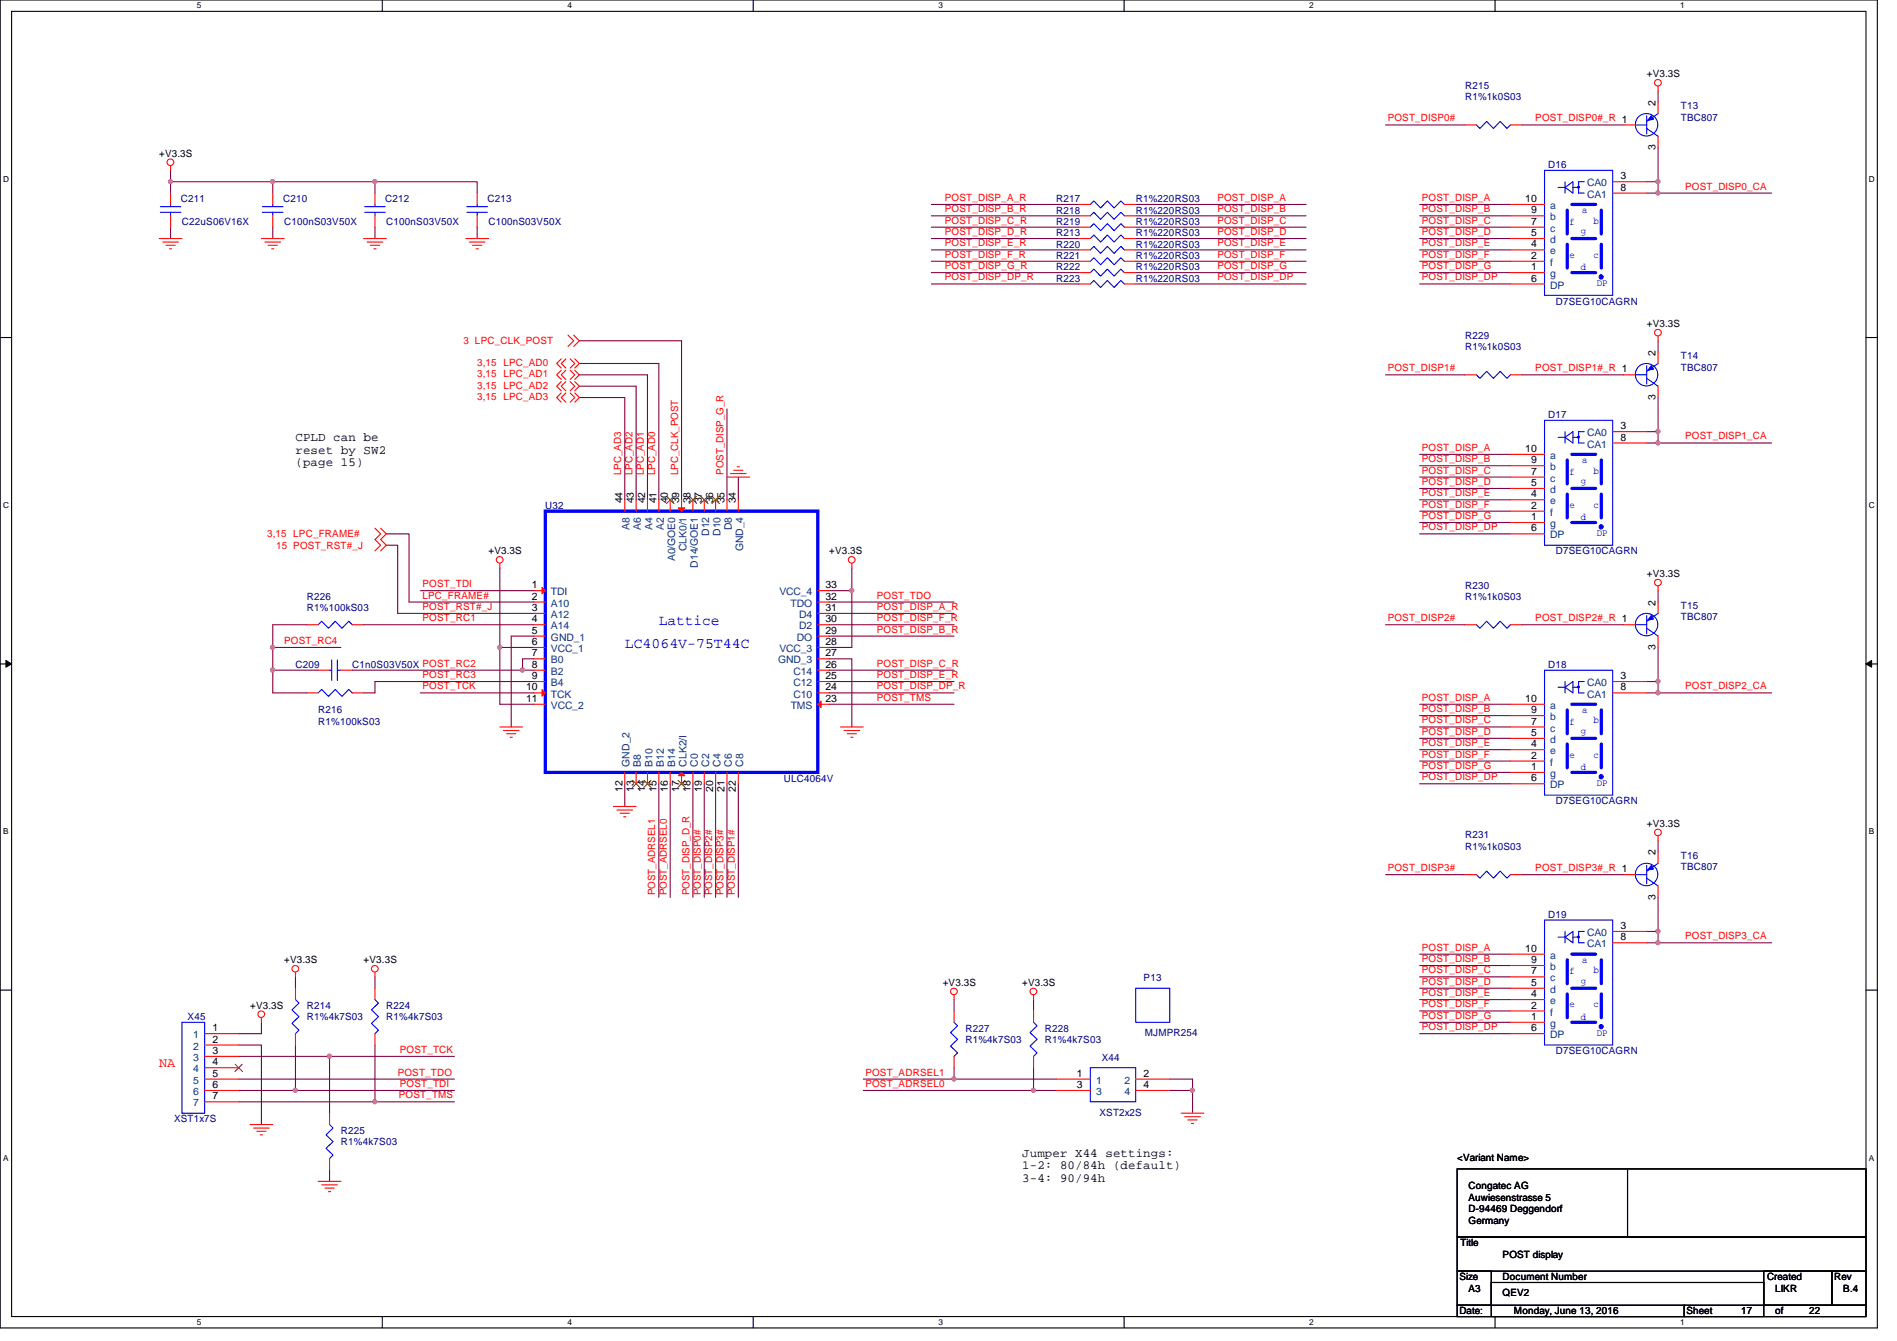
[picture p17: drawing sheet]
<svg xmlns="http://www.w3.org/2000/svg" width="297mm" height="210mm" viewBox="0 0 297 210" stroke-linecap="round" stroke-linejoin="round" font-family="sans-serif">
<defs><g id="words">
<g font-size="2.3" fill="#00f">
<text x="97.8" y="101.4">LC4064V-75T44C</text>
<text x="103.2" y="97.9">Lattice</text>
</g>
<text font-size="2.1" fill="#f00" x="24.9" y="167">NA</text>
<g font-size="1.9">
<text x="46.3" y="69.1">CPLD can be</text>
<text x="46.3" y="71">reset by SW2</text>
<text x="46.3" y="73">(page 15)</text>
<text x="160.1" y="181.1">Jumper X44 settings:</text>
<text x="160.1" y="183">1-2: 80/84h (default)</text>
<text x="160.1" y="185">3-4: 90/94h</text>
</g>
<g font-size="1.6" fill="#000080">
<text x="229.4" y="13.9">R215</text>
<text x="229.4" y="15.7">R1%1k0S03</text>
<text x="263.2" y="17.1">T13</text>
<text x="263.2" y="18.9">TBC807</text>
<text x="242.4" y="26.3">D16</text>
<text x="28.3" y="31.7">C211</text>
<text x="28.5" y="35.2">C22uS06V16X</text>
<text x="44.3" y="31.7">C210</text>
<text x="44.5" y="35.2">C100nS03V50X</text>
<text x="60.3" y="31.7">C212</text>
<text x="60.5" y="35.2">C100nS03V50X</text>
<text x="76.3" y="31.7">C213</text>
<text x="76.5" y="35.2">C100nS03V50X</text>
<text x="165.4" y="31.7">R217</text>
<text x="165.4" y="35.2">R219</text>
<text x="165.4" y="33.4">R218</text>
<text x="177.8" y="31.7">R1%220RS03</text>
<text x="177.8" y="35.2">R1%220RS03</text>
<text x="177.8" y="33.4">R1%220RS03</text>
<text x="165.4" y="40.6">R221</text>
<text x="165.4" y="37">R213</text>
<text x="165.4" y="38.8">R220</text>
<text x="177.8" y="40.6">R1%220RS03</text>
<text x="177.8" y="37">R1%220RS03</text>
<text x="177.8" y="38.8">R1%220RS03</text>
<text x="165.4" y="42.3">R222</text>
<text x="165.4" y="44.1">R223</text>
<text x="177.8" y="42.3">R1%220RS03</text>
<text x="177.8" y="44.1">R1%220RS03</text>
<text x="243.6" y="47.7">D7SEG10CAGRN</text>
<text x="229.4" y="53">R229</text>
<text x="229.4" y="54.8">R1%1k0S03</text>
<text x="263.2" y="56.2">T14</text>
<text x="263.2" y="58">TBC807</text>
<text x="242.4" y="65.4">D17</text>
<text x="85.4" y="79.7">U32</text>
<text x="243.6" y="86.8">D7SEG10CAGRN</text>
<text x="48" y="93.9">R226</text>
<text x="48" y="95.7">R1%100kS03</text>
<text x="229.4" y="92.1">R230</text>
<text x="229.4" y="93.9">R1%1k0S03</text>
<text x="263.2" y="95.3">T15</text>
<text x="263.2" y="97.1">TBC807</text>
<text x="46.3" y="104.6">C209</text>
<text x="55.2" y="104.6">C1n0S03V50X POST_RC2</text>
<text x="242.4" y="104.6">D18</text>
<text x="49.8" y="111.7">R216</text>
<text x="49.8" y="113.5">R1%100kS03</text>
<text x="122.7" y="122.3">ULC4064V</text>
<text x="243.6" y="125.9">D7SEG10CAGRN</text>
<text x="229.4" y="131.2">R231</text>
<text x="229.4" y="133">R1%1k0S03</text>
<text x="263.2" y="134.5">T16</text>
<text x="263.2" y="136.2">TBC807</text>
<text x="242.4" y="143.7">D19</text>
<text x="179.1" y="153.6">P13</text>
<text x="29.4" y="159.7">X45</text>
<text x="48" y="157.9">R214</text>
<text x="48" y="159.7">R1%4k7S03</text>
<text x="60.5" y="157.9">R224</text>
<text x="60.5" y="159.7">R1%4k7S03</text>
<text x="151.2" y="161.5">R227</text>
<text x="163.6" y="161.5">R228</text>
<text x="151.2" y="163.2">R1%4k7S03</text>
<text x="163.6" y="163.2">R1%4k7S03</text>
<text x="172.5" y="166.1">X44</text>
<text x="179.3" y="162.2">MJMPR254</text>
<text x="243.6" y="165">D7SEG10CAGRN</text>
<text x="27.3" y="175.7">XST1x7S</text>
<text x="53.4" y="177.5">R225</text>
<text x="53.4" y="179.2">R1%4k7S03</text>
<text x="172.2" y="174.6">XST2x2S</text>
</g>
<g font-size="1.6">
<text x="257.8" y="12.1">+V3.3S</text>
<text x="259.2" y="16.6" transform="rotate(-90 259.2 16.6)">2</text>
<text x="259.2" y="23.5" transform="rotate(-90 259.2 23.5)">3</text>
<text x="24.9" y="24.6">+V3.3S</text>
<text x="253.7" y="28.1">3</text>
<text x="253.7" y="29.8">8</text>
<text x="238.8" y="31.6">10</text>
<text x="239.7" y="35.2">7</text>
<text x="239.7" y="33.4">9</text>
<text x="239.7" y="40.5">2</text>
<text x="239.7" y="38.7">4</text>
<text x="239.7" y="37">5</text>
<text x="239.7" y="42.3">1</text>
<text x="239.7" y="44.1">6</text>
<text x="257.8" y="51.2">+V3.3S</text>
<text x="259.2" y="55.7" transform="rotate(-90 259.2 55.7)">2</text>
<text x="259.2" y="62.6" transform="rotate(-90 259.2 62.6)">3</text>
<text x="238.8" y="70.7">10</text>
<text x="253.7" y="67.2">3</text>
<text x="253.7" y="69">8</text>
<text x="239.7" y="77.9">4</text>
<text x="239.7" y="76.1">5</text>
<text x="239.7" y="74.3">7</text>
<text x="239.7" y="72.5">9</text>
<text x="97.4" y="78.8" transform="rotate(-90 97.4 78.8)">44</text>
<text x="99.2" y="78.8" transform="rotate(-90 99.2 78.8)">43</text>
<text x="101" y="78.8" transform="rotate(-90 101 78.8)">42</text>
<text x="102.8" y="78.8" transform="rotate(-90 102.8 78.8)">41</text>
<text x="104.6" y="78.8" transform="rotate(-90 104.6 78.8)">40</text>
<text x="106.3" y="78.8" transform="rotate(-90 106.3 78.8)">39</text>
<text x="108.1" y="78.8" transform="rotate(-90 108.1 78.8)">38</text>
<text x="109.9" y="78.8" transform="rotate(-90 109.9 78.8)">37</text>
<text x="111.7" y="78.8" transform="rotate(-90 111.7 78.8)">36</text>
<text x="113.5" y="78.8" transform="rotate(-90 113.5 78.8)">35</text>
<text x="115.2" y="78.8" transform="rotate(-90 115.2 78.8)">34</text>
<text x="239.7" y="81.4">1</text>
<text x="239.7" y="79.6">2</text>
<text x="239.7" y="83.2">6</text>
<text x="76.5" y="86.8">+V3.3S</text>
<text x="129.8" y="86.8">+V3.3S</text>
<text x="83.3" y="93.9">2</text>
<text x="83.3" y="95.6">3</text>
<text x="83.3" y="92.1">1</text>
<text x="129.3" y="92.1">33</text>
<text x="129.3" y="95.6">31</text>
<text x="129.3" y="93.9">32</text>
<text x="257.8" y="90.3">+V3.3S</text>
<text x="259.2" y="94.8" transform="rotate(-90 259.2 94.8)">2</text>
<text x="83.3" y="97.4">4</text>
<text x="83.3" y="99.2">5</text>
<text x="83.3" y="101">6</text>
<text x="129.3" y="99.2">29</text>
<text x="129.3" y="101">28</text>
<text x="129.3" y="97.4">30</text>
<text x="259.2" y="101.7" transform="rotate(-90 259.2 101.7)">3</text>
<text x="83.3" y="104.5">8</text>
<text x="83.3" y="106.3">9</text>
<text x="83.3" y="102.7">7</text>
<text x="129.3" y="106.3">25</text>
<text x="129.3" y="104.5">26</text>
<text x="129.3" y="102.7">27</text>
<text x="253.7" y="106.3">3</text>
<text x="82.4" y="108.1">10</text>
<text x="82.4" y="109.9">11</text>
<text x="129.3" y="109.9">23</text>
<text x="129.3" y="108.1">24</text>
<text x="238.8" y="109.9">10</text>
<text x="239.7" y="113.4">7</text>
<text x="239.7" y="111.6">9</text>
<text x="253.7" y="108.1">8</text>
<text x="239.7" y="118.7">2</text>
<text x="239.7" y="117">4</text>
<text x="239.7" y="115.2">5</text>
<text x="97.4" y="123.9" transform="rotate(-90 97.4 123.9)">12</text>
<text x="99.2" y="123.9" transform="rotate(-90 99.2 123.9)">13</text>
<text x="101" y="123.9" transform="rotate(-90 101 123.9)">14</text>
<text x="102.8" y="123.9" transform="rotate(-90 102.8 123.9)">15</text>
<text x="104.6" y="123.9" transform="rotate(-90 104.6 123.9)">16</text>
<text x="106.3" y="123.9" transform="rotate(-90 106.3 123.9)">17</text>
<text x="108.1" y="123.9" transform="rotate(-90 108.1 123.9)">18</text>
<text x="109.9" y="123.9" transform="rotate(-90 109.9 123.9)">19</text>
<text x="111.7" y="123.9" transform="rotate(-90 111.7 123.9)">20</text>
<text x="113.5" y="123.9" transform="rotate(-90 113.5 123.9)">21</text>
<text x="115.2" y="123.9" transform="rotate(-90 115.2 123.9)">22</text>
<text x="239.7" y="120.5">1</text>
<text x="239.7" y="122.3">6</text>
<text x="257.8" y="129.5">+V3.3S</text>
<text x="259.2" y="133.9" transform="rotate(-90 259.2 133.9)">2</text>
<text x="259.2" y="140.8" transform="rotate(-90 259.2 140.8)">3</text>
<text x="238.8" y="149">10</text>
<text x="253.7" y="145.4">3</text>
<text x="253.7" y="147.2">8</text>
<text x="44.5" y="150.8">+V3.3S</text>
<text x="56.9" y="150.8">+V3.3S</text>
<text x="147.6" y="154.3">+V3.3S</text>
<text x="160.1" y="154.3">+V3.3S</text>
<text x="239.7" y="154.3">5</text>
<text x="239.7" y="152.5">7</text>
<text x="239.7" y="150.7">9</text>
<text x="33.3" y="161.4">1</text>
<text x="39.2" y="157.9">+V3.3S</text>
<text x="239.7" y="159.6">1</text>
<text x="239.7" y="157.9">2</text>
<text x="239.7" y="156.1">4</text>
<text x="239.7" y="161.4">6</text>
<text x="33.3" y="163.2">2</text>
<text x="33.3" y="165">3</text>
<text x="33.3" y="166.8">4</text>
<text x="33.3" y="168.5">5</text>
<text x="33.3" y="170.3">6</text>
<text x="33.3" y="172.1">7</text>
<text x="168.6" y="168.5">1</text>
<text x="168.6" y="170.3">3</text>
<text x="179.1" y="168.5">2</text>
<text x="179.1" y="170.3">4</text>
<text x="228.2" y="181.7">&lt;Variant Name&gt;</text>
<text x="230" y="186.2">Congatec AG</text>
<text x="230" y="188">Auwiesenstrasse 5</text>
<text x="230" y="189.7">D-94469 Deggendorf</text>
<text x="230" y="191.5">Germany</text>
<text x="228.7" y="195.1">Title</text>
<text x="235.3" y="196.8">POST display</text>
<text x="228.5" y="200.4">Size</text>
<text x="230" y="202.2">A3</text>
<text x="235.3" y="200.4">Document Number</text>
<text x="235.3" y="202.9">QEV2</text>
<text x="276.7" y="200.4">Created</text>
<text x="278" y="202.2">LIKR</text>
<text x="287.2" y="200.4">Rev</text>
<text x="288.6" y="202.2">B.4</text>
<text x="228.5" y="205.7">Date:</text>
<text x="237.1" y="205.7">Monday, June 13, 2016</text>
<text x="264.1" y="205.7">Sheet</text>
<text x="272.6" y="205.7">17</text>
<text x="278" y="205.7">of</text>
<text x="283.3" y="205.7">22</text>
</g>
<g font-size="1.6" fill="#f00">
<text x="217.3" y="19">POST_DISP0#</text>
<text x="240.4" y="19">POST_DISP0#_R 1</text>
<text x="263.9" y="29.7">POST_DISP0_CA</text>
<text x="148" y="33.2">POST_DISP_B_R</text>
<text x="148" y="35">POST_DISP_C_R</text>
<text x="148" y="31.5">POST_DISP_A_R</text>
<text x="190.6" y="33.2">POST_DISP_B</text>
<text x="190.6" y="35">POST_DISP_C</text>
<text x="190.6" y="31.5">POST_DISP_A</text>
<text x="222.6" y="33.2">POST_DISP_B</text>
<text x="222.6" y="35">POST_DISP_C</text>
<text x="222.6" y="31.5">POST_DISP_A</text>
<text x="148" y="36.8">POST_DISP_D_R</text>
<text x="148" y="38.6">POST_DISP_E_R</text>
<text x="148" y="40.3">POST_DISP_F_R</text>
<text x="190.6" y="36.8">POST_DISP_D</text>
<text x="190.6" y="38.6">POST_DISP_E</text>
<text x="190.6" y="40.3">POST_DISP_F</text>
<text x="222.6" y="36.8">POST_DISP_D</text>
<text x="222.6" y="38.6">POST_DISP_E</text>
<text x="222.6" y="40.3">POST_DISP_F</text>
<text x="148" y="42.1">POST_DISP_G_R</text>
<text x="148" y="43.9">POST_DISP_DP_R</text>
<text x="190.6" y="42.1">POST_DISP_G</text>
<text x="190.6" y="43.9">POST_DISP_DP</text>
<text x="222.6" y="42.1">POST_DISP_G</text>
<text x="222.6" y="43.9">POST_DISP_DP</text>
<text x="72.6" y="53.9">3 LPC_CLK_POST</text>
<text x="74.7" y="57.3">3,15 LPC_AD0</text>
<text x="74.7" y="59.1">3,15 LPC_AD1</text>
<text x="217.3" y="58.1">POST_DISP1#</text>
<text x="240.4" y="58.1">POST_DISP1#_R 1</text>
<text x="74.7" y="60.8">3,15 LPC_AD2</text>
<text x="74.7" y="62.6">3,15 LPC_AD3</text>
<text x="222.6" y="70.6">POST_DISP_A</text>
<text x="263.9" y="68.8">POST_DISP1_CA</text>
<text x="97.3" y="74.3" transform="rotate(-90 97.3 74.3)">LPC_AD3</text>
<text x="99.1" y="74.3" transform="rotate(-90 99.1 74.3)">LPC_AD2</text>
<text x="100.8" y="74.3" transform="rotate(-90 100.8 74.3)">LPC_AD1</text>
<text x="102.6" y="74.3" transform="rotate(-90 102.6 74.3)">LPC_AD0</text>
<text x="106.2" y="74.3" transform="rotate(-90 106.2 74.3)">LPC_CLK_POST</text>
<text x="113.3" y="74.3" transform="rotate(-90 113.3 74.3)">POST_DISP_G_R</text>
<text x="222.6" y="75.9">POST_DISP_D</text>
<text x="222.6" y="77.7">POST_DISP_E</text>
<text x="222.6" y="72.3">POST_DISP_B</text>
<text x="222.6" y="74.1">POST_DISP_C</text>
<text x="222.6" y="81.2">POST_DISP_G</text>
<text x="222.6" y="79.5">POST_DISP_F</text>
<text x="222.6" y="83">POST_DISP_DP</text>
<text x="41.8" y="84.1">3,15 LPC_FRAME#</text>
<text x="43.3" y="85.9">15 POST_RST#_J</text>
<text x="66.2" y="95.5">POST_RST#_J</text>
<text x="66.2" y="91.9">POST_TDI</text>
<text x="66.2" y="93.7">LPC_FRAME#</text>
<text x="137.3" y="93.7">POST_TDO</text>
<text x="137.3" y="95.5">POST_DISP_A_R</text>
<text x="44.5" y="100.8">POST_RC4</text>
<text x="66.2" y="97.2">POST_RC1</text>
<text x="137.3" y="97.2">POST_DISP_F_R</text>
<text x="137.3" y="99">POST_DISP_B_R</text>
<text x="217.3" y="97.2">POST_DISP2#</text>
<text x="240.4" y="97.2">POST_DISP2#_R 1</text>
<text x="66.2" y="106.1">POST_RC3</text>
<text x="66.2" y="107.9">POST_TCK</text>
<text x="137.3" y="106.1">POST_DISP_E_R</text>
<text x="137.3" y="107.9">POST_DISP_DP_R</text>
<text x="137.3" y="104.4">POST_DISP_C_R</text>
<text x="263.9" y="107.9">POST_DISP2_CA</text>
<text x="137.3" y="109.7">POST_TMS</text>
<text x="222.6" y="111.5">POST_DISP_B</text>
<text x="222.6" y="113.2">POST_DISP_C</text>
<text x="222.6" y="109.7">POST_DISP_A</text>
<text x="222.6" y="115">POST_DISP_D</text>
<text x="222.6" y="116.8">POST_DISP_E</text>
<text x="222.6" y="118.6">POST_DISP_F</text>
<text x="222.6" y="120.4">POST_DISP_G</text>
<text x="222.6" y="122.1">POST_DISP_DP</text>
<text x="217.3" y="136.4">POST_DISP3#</text>
<text x="240.4" y="136.4">POST_DISP3#_R 1</text>
<text x="102.6" y="140.1" transform="rotate(-90 102.6 140.1)">POST_ADRSEL1</text>
<text x="104.4" y="140.1" transform="rotate(-90 104.4 140.1)">POST_ADRSEL0</text>
<text x="107.9" y="140.1" transform="rotate(-90 107.9 140.1)">POST_DISP_D_R</text>
<text x="109.7" y="140.1" transform="rotate(-90 109.7 140.1)">POST_DISP0#</text>
<text x="111.5" y="140.1" transform="rotate(-90 111.5 140.1)">POST_DISP2#</text>
<text x="113.3" y="140.1" transform="rotate(-90 113.3 140.1)">POST_DISP3#</text>
<text x="115.1" y="140.1" transform="rotate(-90 115.1 140.1)">POST_DISP1#</text>
<text x="222.6" y="148.8">POST_DISP_A</text>
<text x="263.9" y="147">POST_DISP3_CA</text>
<text x="222.6" y="154.1">POST_DISP_D</text>
<text x="222.6" y="155.9">POST_DISP_E</text>
<text x="222.6" y="150.6">POST_DISP_B</text>
<text x="222.6" y="152.4">POST_DISP_C</text>
<text x="222.6" y="159.5">POST_DISP_G</text>
<text x="222.6" y="157.7">POST_DISP_F</text>
<text x="222.6" y="161.2">POST_DISP_DP</text>
<text x="62.6" y="164.8">POST_TCK</text>
<text x="62.3" y="168.4">POST_TDO</text>
<text x="62.4" y="171.9">POST_TMS</text>
<text x="62.6" y="170.1">POST_TDI</text>
<text x="135.5" y="168.4">POST_ADRSEL1</text>
<text x="135.5" y="170.1">POST_ADRSEL0</text>
</g>
<g font-size="1.6" fill="#004080">
<text x="248.5" y="29.2">CA0</text>
<text x="242.7" y="34.5">b</text>
<text x="242.7" y="32.7">a</text>
<text x="248.5" y="30.9">CA1</text>
<text x="242.7" y="41.6">f</text>
<text x="242.7" y="39.8">e</text>
<text x="242.7" y="38.1">d</text>
<text x="242.7" y="36.3">c</text>
<text x="242.7" y="43.4">g</text>
<text x="242.7" y="45.2">DP</text>
<text x="242.7" y="71.8">a</text>
<text x="248.5" y="68.3">CA0</text>
<text x="248.5" y="70.1">CA1</text>
<text x="242.7" y="77.2">d</text>
<text x="242.7" y="75.4">c</text>
<text x="242.7" y="73.6">b</text>
<text x="98.6" y="82.9" transform="rotate(-90 98.6 82.9)">A8</text>
<text x="100.4" y="82.9" transform="rotate(-90 100.4 82.9)">A6</text>
<text x="102.1" y="82.9" transform="rotate(-90 102.1 82.9)">A4</text>
<text x="103.9" y="82.9" transform="rotate(-90 103.9 82.9)">A2</text>
<text x="111" y="83.9" transform="rotate(-90 111 83.9)">D12</text>
<text x="112.8" y="83.9" transform="rotate(-90 112.8 83.9)">D10</text>
<text x="114.6" y="83" transform="rotate(-90 114.6 83)">D8</text>
<text x="242.7" y="82.5">g</text>
<text x="242.7" y="80.7">f</text>
<text x="242.7" y="79">e</text>
<text x="105.7" y="87.9" transform="rotate(-90 105.7 87.9)">A0/GOE0</text>
<text x="107.5" y="86.3" transform="rotate(-90 107.5 86.3)">CLK0/1</text>
<text x="109.3" y="88.9" transform="rotate(-90 109.3 88.9)">D14/GOE1</text>
<text x="116.4" y="86.3" transform="rotate(-90 116.4 86.3)">GND_4</text>
<text x="242.7" y="84.3">DP</text>
<text x="86.3" y="95">A10</text>
<text x="86.3" y="93.2">TDI</text>
<text x="122" y="93.2">VCC_4</text>
<text x="123.8" y="95">TDO</text>
<text x="86.3" y="98.5">A14</text>
<text x="86.3" y="96.7">A12</text>
<text x="86.3" y="100.3">GND_1</text>
<text x="124.8" y="100.3">DO</text>
<text x="125.1" y="98.5">D2</text>
<text x="125.1" y="96.7">D4</text>
<text x="86.3" y="105.6">B2</text>
<text x="86.3" y="107.4">B4</text>
<text x="86.3" y="102.1">VCC_1</text>
<text x="86.3" y="103.8">B0</text>
<text x="121.8" y="103.8">GND_3</text>
<text x="122" y="102.1">VCC_3</text>
<text x="124.2" y="107.4">C12</text>
<text x="124.2" y="105.6">C14</text>
<text x="248.5" y="107.4">CA0</text>
<text x="86.3" y="109.2">TCK</text>
<text x="86.3" y="111">VCC_2</text>
<text x="123.8" y="111">TMS</text>
<text x="124.2" y="109.2">C10</text>
<text x="242.7" y="112.7">b</text>
<text x="242.7" y="111">a</text>
<text x="248.5" y="109.2">CA1</text>
<text x="242.7" y="119.8">f</text>
<text x="242.7" y="118.1">e</text>
<text x="242.7" y="116.3">d</text>
<text x="242.7" y="114.5">c</text>
<text x="98.6" y="120" transform="rotate(-90 98.6 120)">GND_2</text>
<text x="100.4" y="120" transform="rotate(-90 100.4 120)">B8</text>
<text x="102.1" y="120" transform="rotate(-90 102.1 120)">B10</text>
<text x="103.9" y="120" transform="rotate(-90 103.9 120)">B12</text>
<text x="105.7" y="120" transform="rotate(-90 105.7 120)">B14</text>
<text x="107.5" y="120" transform="rotate(-90 107.5 120)">CLK2/I</text>
<text x="109.3" y="120" transform="rotate(-90 109.3 120)">C0</text>
<text x="111" y="120" transform="rotate(-90 111 120)">C2</text>
<text x="112.8" y="120" transform="rotate(-90 112.8 120)">C4</text>
<text x="114.6" y="120" transform="rotate(-90 114.6 120)">C6</text>
<text x="116.4" y="120" transform="rotate(-90 116.4 120)">C8</text>
<text x="242.7" y="121.6">g</text>
<text x="242.7" y="123.4">DP</text>
<text x="248.5" y="146.5">CA0</text>
<text x="248.5" y="148.3">CA1</text>
<text x="242.7" y="155.4">d</text>
<text x="242.7" y="153.6">c</text>
<text x="242.7" y="151.8">b</text>
<text x="242.7" y="150.1">a</text>
<text x="242.7" y="160.7">g</text>
<text x="242.7" y="159">f</text>
<text x="242.7" y="157.2">e</text>
<text x="30.3" y="162.5">1</text>
<text x="30.3" y="164.3">2</text>
<text x="30.3" y="166.1">3</text>
<text x="30.3" y="167.9">4</text>
<text x="242.7" y="162.5">DP</text>
<text x="30.3" y="169.6">5</text>
<text x="30.3" y="171.4">6</text>
<text x="30.3" y="173.2">7</text>
<text x="171.6" y="169.6">1</text>
<text x="171.6" y="171.4">3</text>
<text x="176.1" y="169.6">2</text>
<text x="176.1" y="171.4">4</text>
</g>
<g font-size="1.6" fill="#00f">
<text x="245.7" y="35.2">f</text>
<text x="247.7" y="33.4">a</text>
<text x="249.5" y="35">b</text>
<text x="245.7" y="40.3">e</text>
<text x="247.5" y="36.6">g</text>
<text x="249.5" y="40.3">c</text>
<text x="247.5" y="42.3">d</text>
<text x="250" y="44.8">DP</text>
<text x="245.7" y="74.3">f</text>
<text x="247.5" y="75.7">g</text>
<text x="247.7" y="72.5">a</text>
<text x="249.5" y="74.1">b</text>
<text x="245.7" y="79.5">e</text>
<text x="247.5" y="81.4">d</text>
<text x="249.5" y="79.5">c</text>
<text x="250" y="83.9">DP</text>
<text x="245.7" y="113.4">f</text>
<text x="247.7" y="111.6">a</text>
<text x="249.5" y="113.2">b</text>
<text x="245.7" y="118.6">e</text>
<text x="247.5" y="114.9">g</text>
<text x="249.5" y="118.6">c</text>
<text x="247.5" y="120.5">d</text>
<text x="250" y="123">DP</text>
<text x="245.7" y="152.5">f</text>
<text x="247.5" y="154">g</text>
<text x="247.7" y="150.7">a</text>
<text x="249.5" y="152.4">b</text>
<text x="245.7" y="157.7">e</text>
<text x="247.5" y="159.6">d</text>
<text x="249.5" y="157.7">c</text>
<text x="250" y="162.1">DP</text>
</g>
<g font-size="1.3">
<text x="30.8" y="1.3">5</text>
<text x="88.9" y="1.3">4</text>
<text x="146.9" y="1.3">3</text>
<text x="205" y="1.3">2</text>
<text x="263.1" y="1.3">1</text>
<text x=".5" y="28.4">D</text>
<text x="292.6" y="28.4">D</text>
<text x=".5" y="79.5">C</text>
<text x="292.6" y="79.5">C</text>
<text x=".5" y="130.6">B</text>
<text x="292.6" y="130.6">B</text>
<text x=".5" y="181.7">A</text>
<text x="292.6" y="181.7">A</text>
<text x="30.8" y="207.4">5</text>
<text x="88.9" y="207.4">4</text>
<text x="146.9" y="207.4">3</text>
<text x="205" y="207.4">2</text>
<text x="263.1" y="207.4">1</text>
</g>
</g></defs>
<path d="M0 0h294v207.9h-294zM1.8 1.8h290.4v204.3h-290.4z" fill="none" stroke="#000" stroke-width=".17"/>
<g fill="#fff">
<path d="M30.8 .2h.7v1.4h-.7z"/>
<path d="M30.8 206.2h.7v1.4h-.7z"/>
</g>
<path d="M59.9 0v1.8M59.9 206.1v1.8" fill="none" stroke="#000" stroke-width=".17"/>
<g fill="#fff">
<path d="M88.9 .2h.6v1.4h-.6z"/>
<path d="M88.9 206.2h.6v1.4h-.6z"/>
</g>
<path d="M117.9 0v1.8M117.9 206.1v1.8" fill="none" stroke="#000" stroke-width=".17"/>
<g fill="#fff">
<path d="M146.9 .2h.7v1.4h-.7z"/>
<path d="M146.9 206.2h.7v1.4h-.7z"/>
</g>
<path d="M176 0v1.8M176 206.1v1.8" fill="none" stroke="#000" stroke-width=".17"/>
<g fill="#fff">
<path d="M205 .2h.7v1.4h-.7z"/>
<path d="M205 206.2h.7v1.4h-.7z"/>
</g>
<path d="M234.1 0v1.8M234.1 206.1v1.8" fill="none" stroke="#000" stroke-width=".17"/>
<g fill="#fff">
<path d="M263.1 .2h.7v1.4h-.7z"/>
<path d="M263.1 206.2h.7v1.4h-.7z"/>
<path d="M.5 27.3h.9v1.4h-.9z"/>
<path d="M292.6 27.3h.9v1.4h-.9z"/>
<path d="M.5 78.4h.9v1.4h-.9z"/>
<path d="M292.6 78.4h.9v1.4h-.9z"/>
</g>
<path d="M0 52.8h1.8M292.2 52.8h1.8" fill="none" stroke="#000" stroke-width=".17"/>
<g fill="#fff">
<path d="M.5 129.5h.8v1.4h-.8z"/>
<path d="M292.6 129.5h.9v1.4h-.9z"/>
</g>
<path d="M0 103.9h1.8M292.2 103.9h1.8" fill="none" stroke="#000" stroke-width=".17"/>
<path d="M.9 103.4l.9 .5-.9 .5zM292.2 103.9l.9-.5v1z" fill="#000"/>
<path d="M.9 103.4l.9 .5-.9 .5zM292.2 103.9l.9-.5v1z" fill="none" stroke="#000" stroke-width=".16"/>
<g fill="#fff">
<path d="M.5 180.5h.8v1.4h-.8z"/>
<path d="M292.6 180.5h.9v1.4h-.9z"/>
</g>
<path d="M0 155h1.8M292.2 155h1.8" fill="none" stroke="#000" stroke-width=".17"/>
<path d="M26.7 28.4h16M26.7 26.7v1.7M26.7 28.4v1.8" fill="none" stroke="#800040" stroke-width=".17"/>
<circle cx="42.7" cy="28.4" r=".32" fill="#f0f"/>
<circle cx="42.7" cy="28.4" r=".32" fill="none" stroke="#f0f" stroke-width=".17"/>
<circle cx="26.7" cy="28.4" r=".32" fill="#f0f"/>
<circle cx="26.7" cy="28.4" r=".32" fill="none" stroke="#f0f" stroke-width=".17"/>
<path d="M26.7 35.6v1.7M42.7 30.2v-1.8h16v1.8M42.7 35.6v1.7M58.7 35.6v1.7M78.3 101.3v8.9M37.4 163.6h3.5v12.4M40.9 160v1.8h-3.5" fill="none" stroke="#800040" stroke-width=".17"/>
<circle cx="78.2" cy="101.3" r=".32" fill="#f0f"/>
<circle cx="78.2" cy="101.3" r=".32" fill="none" stroke="#f0f" stroke-width=".17"/>
<path d="M115.6 74.7v3.5M78.3 88.9v12.4h5.3M83.6 99.6h-3.6v14.2M133.4 92.5v8.8M78.3 110.2h5.3M129.8 103.1h3.6v10.7M97.8 122.7v3.5M46.3 152.9v1.8M58.7 152.9v1.8M51.6 183.1v1.8" fill="none" stroke="#800040" stroke-width=".17"/>
<circle cx="133.4" cy="92.4" r=".32" fill="#f0f"/>
<circle cx="133.4" cy="92.4" r=".32" fill="none" stroke="#f0f" stroke-width=".17"/>
<path d="M58.7 28.4h16v1.8M74.7 35.6v1.7M133.4 88.9v3.6h-3.6M129.8 101.3h3.6" fill="none" stroke="#800040" stroke-width=".17"/>
<circle cx="58.7" cy="28.4" r=".32" fill="#f0f"/>
<circle cx="58.7" cy="28.4" r=".32" fill="none" stroke="#f0f" stroke-width=".17"/>
<path d="M149.4 156.5v1.7M161.8 156.5v1.7M183.2 170.7h3.5v3.5M183.2 168.9h3.5" fill="none" stroke="#800040" stroke-width=".17"/>
<circle cx="186.7" cy="170.7" r=".32" fill="#f0f"/>
<circle cx="186.7" cy="170.7" r=".32" fill="none" stroke="#f0f" stroke-width=".17"/>
<path d="M259.6 30.2h17.8" fill="none" stroke="#800040" stroke-width=".17"/>
<circle cx="259.6" cy="30.2" r=".32" fill="#f0f"/>
<circle cx="259.6" cy="30.2" r=".32" fill="none" stroke="#f0f" stroke-width=".17"/>
<path d="M259.6 28.4v1.8" fill="none" stroke="#800040" stroke-width=".17"/>
<circle cx="259.6" cy="28.4" r=".32" fill="#f0f"/>
<circle cx="259.6" cy="28.4" r=".32" fill="none" stroke="#f0f" stroke-width=".17"/>
<g fill="none" stroke="#800040" stroke-width=".17">
<path d="M217 19.6h12.4M238.3 19.6h16M259.6 14.2v1.8M145.8 37.3h23.1M145.8 39.1h23.1M145.8 33.8h23.1M145.8 35.6h23.1M145.8 32h23.1M177.8 37.3h26.7M177.8 39.1h26.7M177.8 33.8h26.7M177.8 35.6h26.7"/>
<path d="M177.8 32h26.7M222.3 37.3h14.2M222.3 39.1h14.2M222.3 33.8h14.2M222.3 35.6h14.2M222.3 32h14.2M257.8 30.2h1.8M259.6 23.1v5.3h-1.8M145.8 42.7h23.1M145.8 40.9h23.1M145.8 44.4h23.1M177.8 42.7h26.7"/>
<path d="M177.8 40.9h26.7M177.8 44.4h26.7M222.3 42.7h14.2M222.3 40.9h14.2M222.3 44.4h14.2M259.6 69.3h17.8M129.8 97.8h19.6M129.8 94.2h19.6M129.8 99.6h19.6M129.8 96h19.6M129.8 110.2h19.6M129.8 106.7h19.6"/>
<path d="M129.8 108.5h19.6M129.8 104.9h19.6M186.7 168.9v1.8"/>
</g>
<circle cx="259.6" cy="69.3" r=".32" fill="#f0f"/>
<circle cx="259.6" cy="69.3" r=".32" fill="none" stroke="#f0f" stroke-width=".17"/>
<path d="M259.6 67.6v1.7" fill="none" stroke="#800040" stroke-width=".17"/>
<circle cx="259.6" cy="67.5" r=".32" fill="#f0f"/>
<circle cx="259.6" cy="67.5" r=".32" fill="none" stroke="#f0f" stroke-width=".17"/>
<g fill="none" stroke="#800040" stroke-width=".17">
<path d="M217 58.7h12.4M238.3 58.7h16M259.6 53.3v1.8M222.3 76.5h14.2M222.3 78.2h14.2M222.3 72.9h14.2M222.3 74.7h14.2M222.3 71.1h14.2M257.8 69.3h1.8M259.6 62.2v5.4h-1.8M222.3 81.8h14.2M222.3 80h14.2"/>
<path d="M222.3 83.6h14.2M259.6 108.5h17.8"/>
</g>
<circle cx="259.6" cy="108.4" r=".32" fill="#f0f"/>
<circle cx="259.6" cy="108.4" r=".32" fill="none" stroke="#f0f" stroke-width=".17"/>
<path d="M259.6 106.7v1.8" fill="none" stroke="#800040" stroke-width=".17"/>
<circle cx="259.6" cy="106.7" r=".32" fill="#f0f"/>
<circle cx="259.6" cy="106.7" r=".32" fill="none" stroke="#f0f" stroke-width=".17"/>
<g fill="none" stroke="#800040" stroke-width=".17">
<path d="M217 97.8h12.4M238.3 97.8h16M259.6 92.5v1.7M222.3 115.6h14.2M222.3 117.3h14.2M222.3 119.1h14.2M222.3 112h14.2M222.3 113.8h14.2M222.3 110.2h14.2M257.8 108.5h1.8M259.6 101.3v5.4h-1.8M222.3 120.9h14.2"/>
<path d="M222.3 122.7h14.2M259.6 147.6h17.8"/>
</g>
<circle cx="259.6" cy="147.5" r=".32" fill="#f0f"/>
<circle cx="259.6" cy="147.5" r=".32" fill="none" stroke="#f0f" stroke-width=".17"/>
<path d="M259.6 145.8v1.8" fill="none" stroke="#800040" stroke-width=".17"/>
<circle cx="259.6" cy="145.8" r=".32" fill="#f0f"/>
<circle cx="259.6" cy="145.8" r=".32" fill="none" stroke="#f0f" stroke-width=".17"/>
<g fill="none" stroke="#800040" stroke-width=".17">
<path d="M217 136.9h12.4M238.3 136.9h16M259.6 131.6v1.7M222.3 154.7h14.2M222.3 156.5h14.2M222.3 158.2h14.2M222.3 151.1h14.2M222.3 152.9h14.2M222.3 149.4h14.2M257.8 147.6h1.8M259.6 140.5v5.3h-1.8M161.8 170.7h3.6"/>
<path d="M222.3 160h14.2M222.3 161.8h14.2"/>
</g>
<circle cx="161.8" cy="170.7" r=".32" fill="#f0f"/>
<circle cx="161.8" cy="170.7" r=".32" fill="none" stroke="#f0f" stroke-width=".17"/>
<path d="M149.4 168.9h16" fill="none" stroke="#800040" stroke-width=".17"/>
<circle cx="149.4" cy="168.9" r=".32" fill="#f0f"/>
<circle cx="149.4" cy="168.9" r=".32" fill="none" stroke="#f0f" stroke-width=".17"/>
<g fill="none" stroke="#800040" stroke-width=".17">
<path d="M101.4 58.7v19.5M103.2 56.9v21.3M106.7 53.3v24.9M97.8 62.2v16M99.6 60.5v17.7M113.8 64v14.2M48 97.8h-5.3v3.5M56.9 97.8h26.7M62.3 96h21.3M42.7 108.5h5.3M58.7 106.7h24.9M81.8 104.9h1.8"/>
<path d="M103.2 122.7v17.8M104.9 122.7v17.8M108.5 122.7v17.8M110.3 122.7v17.8M112.1 122.7v17.8M113.8 122.7v17.8M115.6 122.7v17.8M149.4 167.1v1.8h-14.2M161.8 167.1v3.6h-26.6"/>
</g>
<circle cx="81.8" cy="104.9" r=".32" fill="#f0f"/>
<circle cx="81.8" cy="104.9" r=".32" fill="none" stroke="#f0f" stroke-width=".17"/>
<path d="M49.8 104.9h-7.1v3.6M83.6 103.1h-1.8v1.8" fill="none" stroke="#800040" stroke-width=".17"/>
<circle cx="42.7" cy="104.9" r=".32" fill="#f0f"/>
<circle cx="42.7" cy="104.9" r=".32" fill="none" stroke="#f0f" stroke-width=".17"/>
<path d="M42.7 101.3v3.6M65.8 108.5h17.8" fill="none" stroke="#800040" stroke-width=".17"/>
<circle cx="42.7" cy="101.3" r=".32" fill="#f0f"/>
<circle cx="42.7" cy="101.3" r=".32" fill="none" stroke="#f0f" stroke-width=".17"/>
<path d="M64 94.2h19.6M65.8 92.5h17.8M42.7 101.3h10.7M58.7 106.7v1.8h-1.8M46.3 163.6v7.1" fill="none" stroke="#800040" stroke-width=".17"/>
<circle cx="46.2" cy="170.7" r=".32" fill="#f0f"/>
<circle cx="46.2" cy="170.7" r=".32" fill="none" stroke="#f0f" stroke-width=".17"/>
<path d="M37.4 168.9h33.8M46.3 170.7h24.9M51.6 165.4h19.6" fill="none" stroke="#800040" stroke-width=".17"/>
<circle cx="51.6" cy="165.3" r=".32" fill="#f0f"/>
<circle cx="51.6" cy="165.3" r=".32" fill="none" stroke="#f0f" stroke-width=".17"/>
<path d="M51.6 165.4v8.8M58.7 172.5h12.5" fill="none" stroke="#800040" stroke-width=".17"/>
<circle cx="58.7" cy="172.4" r=".32" fill="#f0f"/>
<circle cx="58.7" cy="172.4" r=".32" fill="none" stroke="#f0f" stroke-width=".17"/>
<path d="M90.7 58.7h10.7M90.7 56.9h12.5M90.7 53.3h16M90.7 62.2h7.1M90.7 60.5h8.9M60.5 85.3h1.8v10.7M60.5 83.6h3.5v10.6M55.2 104.9h26.6M37.4 165.4h14.2M37.4 170.7h8.9M58.7 163.6v8.9h-21.3" fill="none" stroke="#800040" stroke-width=".17"/>
<g fill="none" stroke="#f00" stroke-width=".17">
<path d="M259.6 13.5v.7M24.9 37.3h3.6M25.5 37.9h2.4M26 38.4h1.4M26.5 38.9h.4M26.7 26v.7M40.9 37.3h3.6M41.5 37.9h2.4M42 38.4h1.4M42.5 38.9h.4M56.9 37.3h3.6M57.5 37.9h2.4"/>
<path d="M58 38.4h1.4M58.5 38.9h.4M72.9 37.3h3.6M73.5 37.9h2.4M74 38.4h1.4M74.5 38.9h.4M168.9 37.3h1.8M176.1 37.3h1.7M87.9 56.2l-.7 .7 .7 .7M87.9 59.7l-.7 .8 .7 .7M87.9 58l-.7 .7 .7 .7M88.6 56.2l-.7 .7 .7 .7"/>
<path d="M88.6 59.7l-.7 .8 .7 .7M88.6 58l-.7 .7 .7 .7M88.9 52.5l.9 .8-.9 .9M89.3 56.2l.7 .7-.7 .7M89.3 59.7l.7 .8-.7 .7M89.3 58l.7 .7-.7 .7M89.8 52.5l.9 .8-.9 .9M90 56.2l.7 .7-.7 .7M90 59.7l.7 .8-.7 .7M90 58l.7 .7-.7 .7M168.9 40.9h1.8M176.1 40.9h1.7"/>
<path d="M259.6 52.6v.7M87.9 61.5l-.7 .7 .7 .7M88.6 61.5l-.7 .7 .7 .7M89.3 61.5l.7 .7-.7 .7M90 61.5l.7 .7-.7 .7M113.8 74.7h3.6M114.4 74.1h2.4M114.9 73.6h1.4M115.4 73.1h.4M48 97.8h1.8M55.2 97.8h1.7M58.7 82.7l.9 .9-.9 .9 .9 .8-.9 .9"/>
<path d="M59.6 82.7l.9 .9-.9 .9 .9 .8-.9 .9M78.3 88.2v.7M133.4 88.2v.7M259.6 91.7v.8M78.3 113.8h3.5M78.8 114.3h2.5M79.3 114.9h1.5M79.9 115.4h.3M131.6 113.8h3.6M132.2 114.3h2.4M132.7 114.9h1.4M133.2 115.4h.4"/>
<path d="M96.1 126.2h3.5M96.6 126.8h2.5M97.1 127.3h1.4M97.7 127.8h.3M259.6 130.9v.7M40.9 159.3v.7M46.3 152.2v.7M58.7 152.2v.7M149.4 155.7v.8M161.8 155.7v.8M39.2 176h3.5M39.7 176.6h2.5"/>
<path d="M40.2 177.1h1.5M40.8 177.6h.3M185 174.2h3.5M185.5 174.8h2.5M186 175.3h1.4M186.6 175.9h.3M49.8 184.9h3.6M50.4 185.5h2.4M50.9 186h1.4M51.4 186.5h.4"/>
<circle cx="259.6" cy="12.9" r=".52"/>
<circle cx="26.7" cy="25.4" r=".52"/>
<circle cx="259.6" cy="52.1" r=".52"/>
<circle cx="78.3" cy="87.6" r=".52"/>
<circle cx="133.4" cy="87.6" r=".52"/>
<circle cx="259.6" cy="91.2" r=".52"/>
<circle cx="259.6" cy="130.3" r=".52"/>
<circle cx="40.9" cy="158.7" r=".52"/>
<circle cx="46.3" cy="151.6" r=".52"/>
<circle cx="58.7" cy="151.6" r=".52"/>
<circle cx="149.4" cy="155.2" r=".52"/>
<circle cx="161.8" cy="155.2" r=".52"/>
</g>
<path d="M228.2 183h64v10.6h-64zM228.2 193.6h64v5.4h-64zM228.2 199h5.3v5.3h-5.3zM254.8 183v10.6M276.2 199h10.6v5.3h-10.6zM286.8 199h5.4v5.3h-5.4zM228.2 204.3h35.5v1.8h-35.5zM233.5 200.7h42.7v5.4h-42.7zM263.7 204.3h28.5v1.8h-28.5z" fill="none" stroke="#000" stroke-width=".17"/>
<path d="M170.7 37.3l.6-.5 1 1.1 1.1-1.1 1.1 1.1 1-1.1 .6 .5M170.7 40.9l.6-.6 1 1.1 1.1-1.1 1.1 1.1 1-1.1 .6 .6M256.1 58.7h1.7M257.8 59.2l1.8 1.3M257.8 57.2v2.9M259.6 56.9l-1.8 1.2M49.8 97.8l.6-.6 1 1.1 1.1-1.1 1 1.1 1.1-1.1 .6 .6" fill="none" stroke="#00f" stroke-width=".17"/>
<path d="M258.6 57.2l.3 .6-.9 .2z" fill="#00f"/>
<g fill="none" stroke="#00f" stroke-width=".17">
<path d="M258.6 57.2l.3 .6-.9 .2zM170.7 167.1h7.1v5.4h-7.1z"/>
<circle cx="257.8" cy="58.6" r="1.76"/>
</g>
<path d="M254.3 58.7h1.8M259.6 55.1v1.8M259.6 60.5v1.7M165.4 168.9h5.3M165.4 170.7h5.3M177.8 168.9h5.4M177.8 170.7h5.4" fill="none" stroke="#f00" stroke-width=".17"/>
<path d="M246.1 110.2h3.7" fill="none" stroke="#00f" stroke-width=".51"/>
<circle cx="250.7" cy="121.6" r=".33" fill="#00f"/>
<g fill="none" stroke="#00f" stroke-width=".17">
<path d="M244 107.6h1.1M245.1 107.6l1.2-.9v1.8zM245.1 106.7v1.8M246.3 107.6h.9M248.1 106.7h-.9v1.8h.9"/>
<circle cx="250.7" cy="121.6" r=".33"/>
</g>
<path d="M245.4 111.1v3.8M245.4 116.5v3.7M246.1 115.6h3.7M250.7 111.1v3.8M250.7 116.5v3.7M246.1 120.9h3.7" fill="none" stroke="#00f" stroke-width=".51"/>
<path d="M247 107.4h.3v.2h-.3z" fill-rule="evenodd" fill="#00f"/>
<path d="M170.7 42.7l.6-.6 1 1.1 1.1-1.1 1.1 1.1 1-1.1 .6 .6M241.8 104.9h10.7v19.6h-10.7zM247 107.4h.3v.2h-.3zM161.8 160l.6 .6-1.1 1 1.1 1.1-1.1 1 1.1 1.1-.6 .6" fill="none" stroke="#00f" stroke-width=".17"/>
<g fill="none" stroke="#f00" stroke-width=".17">
<path d="M168.9 42.7h1.8M176.1 42.7h1.7M236.5 119.1h5.3M236.5 117.3h5.3M236.5 115.6h5.3M236.5 113.8h5.3M236.5 112h5.3M236.5 110.2h5.3M252.5 106.7h5.3M252.5 108.5h5.3M236.5 120.9h5.3M236.5 122.7h5.3"/>
<path d="M161.8 158.2v1.8M161.8 165.4v1.7"/>
</g>
<path d="M246.1 149.4h3.7" fill="none" stroke="#00f" stroke-width=".51"/>
<circle cx="250.7" cy="160.7" r=".33" fill="#00f"/>
<g fill="none" stroke="#00f" stroke-width=".17">
<path d="M244 146.7h1.1M245.1 146.7l1.2-.9v1.8zM245.1 145.8v1.8M246.3 146.7h.9M248.1 145.8h-.9v1.8h.9"/>
<circle cx="250.7" cy="160.7" r=".33"/>
</g>
<path d="M245.4 150.2v3.8M245.4 155.6v3.7M246.1 154.7h3.7M250.7 150.2v3.8M250.7 155.6v3.7M246.1 160h3.7" fill="none" stroke="#00f" stroke-width=".51"/>
<path d="M247 146.5h.3v.3h-.3z" fill-rule="evenodd" fill="#00f"/>
<g fill="none" stroke="#00f" stroke-width=".17">
<path d="M231.2 19.6l.5 .5 1.1-1.1 1 1.1 1.1-1.1 1.1 1.1 .5-.5M57.1 33.2h3.2M57.1 32.3h3.2M58.7 32v.3M58.7 33.2v.6M73.1 33.2h3.2M73.1 32.3h3.2M74.7 32v.3M74.7 33.2v.6M170.7 32l.6-.5 1 1.1 1.1-1.1 1.1 1.1 1-1.1 .6 .5M170.7 35.6l.6-.6 1 1.1 1.1-1.1 1.1 1.1 1-1.1 .6 .6M170.7 44.4l.6-.5 1 1.1 1.1-1.1 1.1 1.1 1-1.1 .6 .5"/>
<path d="M231.2 58.7l.5 .5 1.1-1.1 1 1.1 1.1-1.1 1.1 1.1 .5-.5M241.8 144h10.7v19.6h-10.7zM247 146.5h.3v.3h-.3z"/>
</g>
<g fill="none" stroke="#f00" stroke-width=".17">
<path d="M229.4 19.6h1.8M236.5 19.6h1.8M58.7 30.2v1.8M58.7 33.8v1.8M74.7 30.2v1.8M74.7 33.8v1.8M168.9 32h1.8M168.9 35.6h1.8M176.1 32h1.7M176.1 35.6h1.7M168.9 44.4h1.8M176.1 44.4h1.7"/>
<path d="M229.4 58.7h1.8M236.5 58.7h1.8M236.5 158.2h5.3M236.5 156.5h5.3M236.5 154.7h5.3M236.5 152.9h5.3M236.5 151.1h5.3M236.5 149.4h5.3M252.5 145.8h5.3M252.5 147.6h5.3M236.5 160h5.3M236.5 161.8h5.3"/>
</g>
<path d="M246.1 32h3.7" fill="none" stroke="#00f" stroke-width=".51"/>
<circle cx="250.7" cy="43.3" r=".33" fill="#00f"/>
<g fill="none" stroke="#00f" stroke-width=".17">
<path d="M244 29.3h1.1M245.1 29.3l1.2-.9v1.8zM245.1 28.4v1.8M246.3 29.3h.9M248.1 28.4h-.9v1.8h.9"/>
<circle cx="250.7" cy="43.3" r=".33"/>
</g>
<path d="M245.4 32.9v3.7M245.4 38.2v3.8M246.1 37.3h3.7M250.7 32.9v3.7M250.7 38.2v3.8M246.1 42.7h3.7" fill="none" stroke="#00f" stroke-width=".51"/>
<path d="M247 29.2h.3v.2h-.3z" fill-rule="evenodd" fill="#00f"/>
<path d="M241.8 26.7h10.7v19.5h-10.7zM247 29.2h.3v.2h-.3z" fill="none" stroke="#00f" stroke-width=".17"/>
<g fill="none" stroke="#f00" stroke-width=".17">
<path d="M236.5 39.1h5.3M236.5 37.3h5.3M236.5 35.6h5.3M236.5 33.8h5.3M236.5 32h5.3M252.5 28.4h5.3M252.5 30.2h5.3M236.5 42.7h5.3M236.5 40.9h5.3M236.5 44.4h5.3M83.6 97.8h1.8M83.6 94.2h1.8"/>
<path d="M83.6 96h1.8"/>
</g>
<path d="M85.4 80h42.7v40.9h-42.7z" fill="none" stroke="#00f" stroke-width=".51"/>
<path d="M84.9 91.9l.5 .6-.5 .5z" fill="#f00"/>
<path d="M83.6 92.5h1.8M83.6 99.6h1.8M84.9 91.9l.5 .6-.5 .5zM104.9 120.9v1.8" fill="none" stroke="#f00" stroke-width=".17"/>
<path d="M84.9 108l.5 .5-.5 .5z" fill="#f00"/>
<path d="M83.6 108.5h1.8M83.6 104.9h1.8M83.6 106.7h1.8M83.6 110.2h1.8M84.9 108l.5 .5-.5 .5z" fill="none" stroke="#f00" stroke-width=".17"/>
<path d="M106.2 121.4l.5-.5 .5 .5z" fill="#f00"/>
<path d="M83.6 101.3h1.8M97.8 120.9v1.8M99.6 120.9v1.8M101.4 120.9v1.8M103.2 120.9v1.8M106.2 121.4l.5-.5 .5 .5zM106.7 120.9v1.8M108.5 120.9v1.8M110.3 120.9v1.8M112.1 120.9v1.8M113.8 120.9v1.8M115.6 120.9v1.8" fill="none" stroke="#f00" stroke-width=".17"/>
<path d="M99.1 122.1l1.1 1.2M100.2 122.1l-1.2 1.2M100.8 122.1l1.2 1.2M101.9 122.1l-1.1 1.2M106.2 122.1l1.1 1.2M107.3 122.1l-1.2 1.2" fill="none" stroke="#804000" stroke-width=".16"/>
<path d="M128.1 110.2l.5-.5v1z" fill="#f00"/>
<g fill="none" stroke="#f00" stroke-width=".17">
<path d="M108.5 78.2v1.8M110.3 78.2v1.8M112.1 78.2v1.8M113.8 78.2v1.8M115.6 78.2v1.8M128.1 99.6h1.7M128.1 97.8h1.7M128.1 96h1.7M128.1 94.2h1.7M128.1 92.5h1.7M128.1 110.2l.5-.5v1zM128.1 110.2h1.7"/>
<path d="M128.1 108.5h1.7M128.1 106.7h1.7M128.1 104.9h1.7M128.1 103.1h1.7M128.1 101.3h1.7"/>
</g>
<path d="M107.9 77.7l1.2 1.1M109 77.7l-1.1 1.1M109.7 77.7l1.2 1.1M110.8 77.7l-1.1 1.1M111.5 77.7l1.1 1.1M112.6 77.7l-1.1 1.1" fill="none" stroke="#804000" stroke-width=".16"/>
<path d="M106.2 79.5h1l-.5 .5z" fill="#f00"/>
<path d="M97.8 78.2v1.8M99.6 78.2v1.8M101.4 78.2v1.8M103.2 78.2v1.8M104.9 78.2v1.8M106.2 79.5h1l-.5 .5zM106.7 78.2v1.8M83.6 103.1h1.8M46.3 154.7v1.8M46.3 161.8v1.8" fill="none" stroke="#f00" stroke-width=".17"/>
<path d="M104.4 77.7l1.1 1.1M105.5 77.7l-1.2 1.1" fill="none" stroke="#804000" stroke-width=".16"/>
<path d="M256.1 97.8h1.7M257.8 98.3l1.8 1.3M257.8 96.4v2.8M259.6 96l-1.8 1.2M46.3 156.5l.5 .5-1.1 1.1 1.1 1-1.1 1.1 1.1 1-.5 .6" fill="none" stroke="#00f" stroke-width=".17"/>
<path d="M258.6 96.4l.3 .5-.9 .2z" fill="#00f"/>
<g fill="none" stroke="#00f" stroke-width=".17">
<path d="M258.6 96.4l.3 .5-.9 .2zM28.5 160h3.5v14.2h-3.5z"/>
<circle cx="257.8" cy="97.8" r="1.76"/>
</g>
<path d="M254.3 97.8h1.8M259.6 94.2v1.8M259.6 99.6v1.7M32 161.8h5.4M32 163.6h5.4M32 165.4h5.4M32 167.1h5.4M32 168.9h5.4M32 170.7h5.4M32 172.5h5.4" fill="none" stroke="#f00" stroke-width=".17"/>
<path d="M36.8 166.6l1.2 1.1M37.9 166.6l-1.1 1.1" fill="none" stroke="#804000" stroke-width=".16"/>
<path d="M246.1 71.1h3.7" fill="none" stroke="#00f" stroke-width=".51"/>
<circle cx="250.7" cy="82.5" r=".33" fill="#00f"/>
<g fill="none" stroke="#00f" stroke-width=".17">
<path d="M244 68.5h1.1M245.1 68.5l1.2-.9v1.7zM245.1 67.6v1.7M246.3 68.5h.9M248.1 67.6h-.9v1.7h.9"/>
<circle cx="250.7" cy="82.5" r=".33"/>
</g>
<path d="M245.4 72v3.7M245.4 77.3v3.8M246.1 76.5h3.7M250.7 72v3.7M250.7 77.3v3.8M246.1 81.8h3.7" fill="none" stroke="#00f" stroke-width=".51"/>
<path d="M247 68.3h.3v.2h-.3z" fill-rule="evenodd" fill="#00f"/>
<path d="M41.1 33.2h3.2M41.1 32.3h3.2M42.7 32v.3M42.7 33.2v.6M241.8 65.8h10.7v19.5h-10.7zM247 68.3h.3v.2h-.3zM256.1 136.9h1.7M257.8 137.5l1.8 1.2M257.8 135.5v2.8M259.6 135.1l-1.8 1.3" fill="none" stroke="#00f" stroke-width=".17"/>
<path d="M42.7 30.2v1.8M42.7 33.8v1.8M236.5 78.2h5.3M236.5 76.5h5.3M236.5 74.7h5.3M236.5 72.9h5.3M236.5 71.1h5.3M252.5 67.6h5.3M252.5 69.3h5.3M236.5 81.8h5.3M236.5 80h5.3M236.5 83.6h5.3" fill="none" stroke="#f00" stroke-width=".17"/>
<path d="M258.6 135.5l.3 .5-.9 .2z" fill="#00f"/>
<g fill="none" stroke="#00f" stroke-width=".17">
<path d="M256.1 19.6h1.7M257.8 18.1v2.9M259.6 17.8l-1.8 1.2M170.7 33.8l.6-.6 1 1.1 1.1-1.1 1.1 1.1 1-1.1 .6 .6M257.8 20.1l1.8 1.2M49.8 108.5l.6-.6 1 1.1 1.1-1.1 1 1.1 1.1-1.1 .6 .6M258.6 135.5l.3 .5-.9 .2zM58.7 156.5l.6 .5-1.1 1.1 1.1 1-1.1 1.1 1.1 1-.6 .6"/>
<circle cx="257.8" cy="136.9" r="1.76"/>
</g>
<path d="M168.9 33.8h1.8M176.1 33.8h1.7M48 108.5h1.8M55.2 108.5h1.7M254.3 136.9h1.8M259.6 133.4v1.7M259.6 138.7v1.8M58.7 154.7v1.8M58.7 161.8v1.8" fill="none" stroke="#f00" stroke-width=".17"/>
<path d="M258.6 18.1l.3 .6-.9 .1z" fill="#00f"/>
<g fill="none" stroke="#00f" stroke-width=".17">
<path d="M258.6 18.1l.3 .6-.9 .1zM25.1 33.2h3.2M25.1 32.3h3.2M26.7 32v.3M26.7 33.2v.6M170.7 39.1l.6-.5 1 1.1 1.1-1.1 1.1 1.1 1-1.1 .6 .5M231.2 97.8l.5 .5 1.1-1.1 1 1.1 1.1-1.1 1.1 1.1 .5-.5M51.6 104.9h.3M51.9 103.3v3.2M52.8 104.9h.6M52.8 103.3v3.2M231.2 136.9l.5 .6 1.1-1.1 1 1.1 1.1-1.1 1.1 1.1 .5-.6"/>
<path d="M177.8 154.7h5.4v5.3h-5.4zM51.6 176l.6 .6-1.1 1 1.1 1.1-1.1 1 1.1 1.1-.6 .6M149.4 160l.5 .6-1.1 1 1.1 1.1-1.1 1 1.1 1.1-.5 .6"/>
<circle cx="257.8" cy="19.5" r="1.76"/>
</g>
<g fill="none" stroke="#f00" stroke-width=".17">
<path d="M254.3 19.6h1.8M259.6 16v1.8M26.7 30.2v1.8M26.7 33.8v1.8M168.9 39.1h1.8M176.1 39.1h1.7M259.6 21.3v1.8M229.4 97.8h1.8M236.5 97.8h1.8M49.8 104.9h1.8M53.4 104.9h1.8M229.4 136.9h1.8"/>
<path d="M236.5 136.9h1.8M149.4 158.2v1.8M51.6 174.2v1.8M149.4 165.4v1.7M51.6 181.4v1.7"/>
</g>
<circle cx="42.7" cy="28.4" r=".32" fill="#f0f"/>
<circle cx="42.7" cy="28.4" r=".32" fill="none" stroke="#f0f" stroke-width=".17"/>
<circle cx="26.7" cy="28.4" r=".32" fill="#f0f"/>
<circle cx="26.7" cy="28.4" r=".32" fill="none" stroke="#f0f" stroke-width=".17"/>
<circle cx="78.2" cy="101.3" r=".32" fill="#f0f"/>
<circle cx="78.2" cy="101.3" r=".32" fill="none" stroke="#f0f" stroke-width=".17"/>
<circle cx="133.4" cy="92.4" r=".32" fill="#f0f"/>
<circle cx="133.4" cy="92.4" r=".32" fill="none" stroke="#f0f" stroke-width=".17"/>
<circle cx="58.7" cy="28.4" r=".32" fill="#f0f"/>
<circle cx="58.7" cy="28.4" r=".32" fill="none" stroke="#f0f" stroke-width=".17"/>
<circle cx="186.7" cy="170.7" r=".32" fill="#f0f"/>
<circle cx="186.7" cy="170.7" r=".32" fill="none" stroke="#f0f" stroke-width=".17"/>
<circle cx="259.6" cy="30.2" r=".32" fill="#f0f"/>
<circle cx="259.6" cy="30.2" r=".32" fill="none" stroke="#f0f" stroke-width=".17"/>
<circle cx="259.6" cy="28.4" r=".32" fill="#f0f"/>
<circle cx="259.6" cy="28.4" r=".32" fill="none" stroke="#f0f" stroke-width=".17"/>
<circle cx="259.6" cy="69.3" r=".32" fill="#f0f"/>
<circle cx="259.6" cy="69.3" r=".32" fill="none" stroke="#f0f" stroke-width=".17"/>
<circle cx="259.6" cy="67.5" r=".32" fill="#f0f"/>
<circle cx="259.6" cy="67.5" r=".32" fill="none" stroke="#f0f" stroke-width=".17"/>
<circle cx="259.6" cy="108.4" r=".32" fill="#f0f"/>
<circle cx="259.6" cy="108.4" r=".32" fill="none" stroke="#f0f" stroke-width=".17"/>
<circle cx="259.6" cy="106.7" r=".32" fill="#f0f"/>
<circle cx="259.6" cy="106.7" r=".32" fill="none" stroke="#f0f" stroke-width=".17"/>
<circle cx="259.6" cy="147.5" r=".32" fill="#f0f"/>
<circle cx="259.6" cy="147.5" r=".32" fill="none" stroke="#f0f" stroke-width=".17"/>
<circle cx="259.6" cy="145.8" r=".32" fill="#f0f"/>
<circle cx="259.6" cy="145.8" r=".32" fill="none" stroke="#f0f" stroke-width=".17"/>
<circle cx="161.8" cy="170.7" r=".32" fill="#f0f"/>
<circle cx="161.8" cy="170.7" r=".32" fill="none" stroke="#f0f" stroke-width=".17"/>
<circle cx="149.4" cy="168.9" r=".32" fill="#f0f"/>
<circle cx="149.4" cy="168.9" r=".32" fill="none" stroke="#f0f" stroke-width=".17"/>
<circle cx="81.8" cy="104.9" r=".32" fill="#f0f"/>
<circle cx="81.8" cy="104.9" r=".32" fill="none" stroke="#f0f" stroke-width=".17"/>
<circle cx="42.7" cy="104.9" r=".32" fill="#f0f"/>
<circle cx="42.7" cy="104.9" r=".32" fill="none" stroke="#f0f" stroke-width=".17"/>
<circle cx="42.7" cy="101.3" r=".32" fill="#f0f"/>
<circle cx="42.7" cy="101.3" r=".32" fill="none" stroke="#f0f" stroke-width=".17"/>
<circle cx="46.2" cy="170.7" r=".32" fill="#f0f"/>
<circle cx="46.2" cy="170.7" r=".32" fill="none" stroke="#f0f" stroke-width=".17"/>
<circle cx="51.6" cy="165.3" r=".32" fill="#f0f"/>
<circle cx="51.6" cy="165.3" r=".32" fill="none" stroke="#f0f" stroke-width=".17"/>
<circle cx="58.7" cy="172.4" r=".32" fill="#f0f"/>
<circle cx="58.7" cy="172.4" r=".32" fill="none" stroke="#f0f" stroke-width=".17"/>
<use href="#words"/>
</svg>
